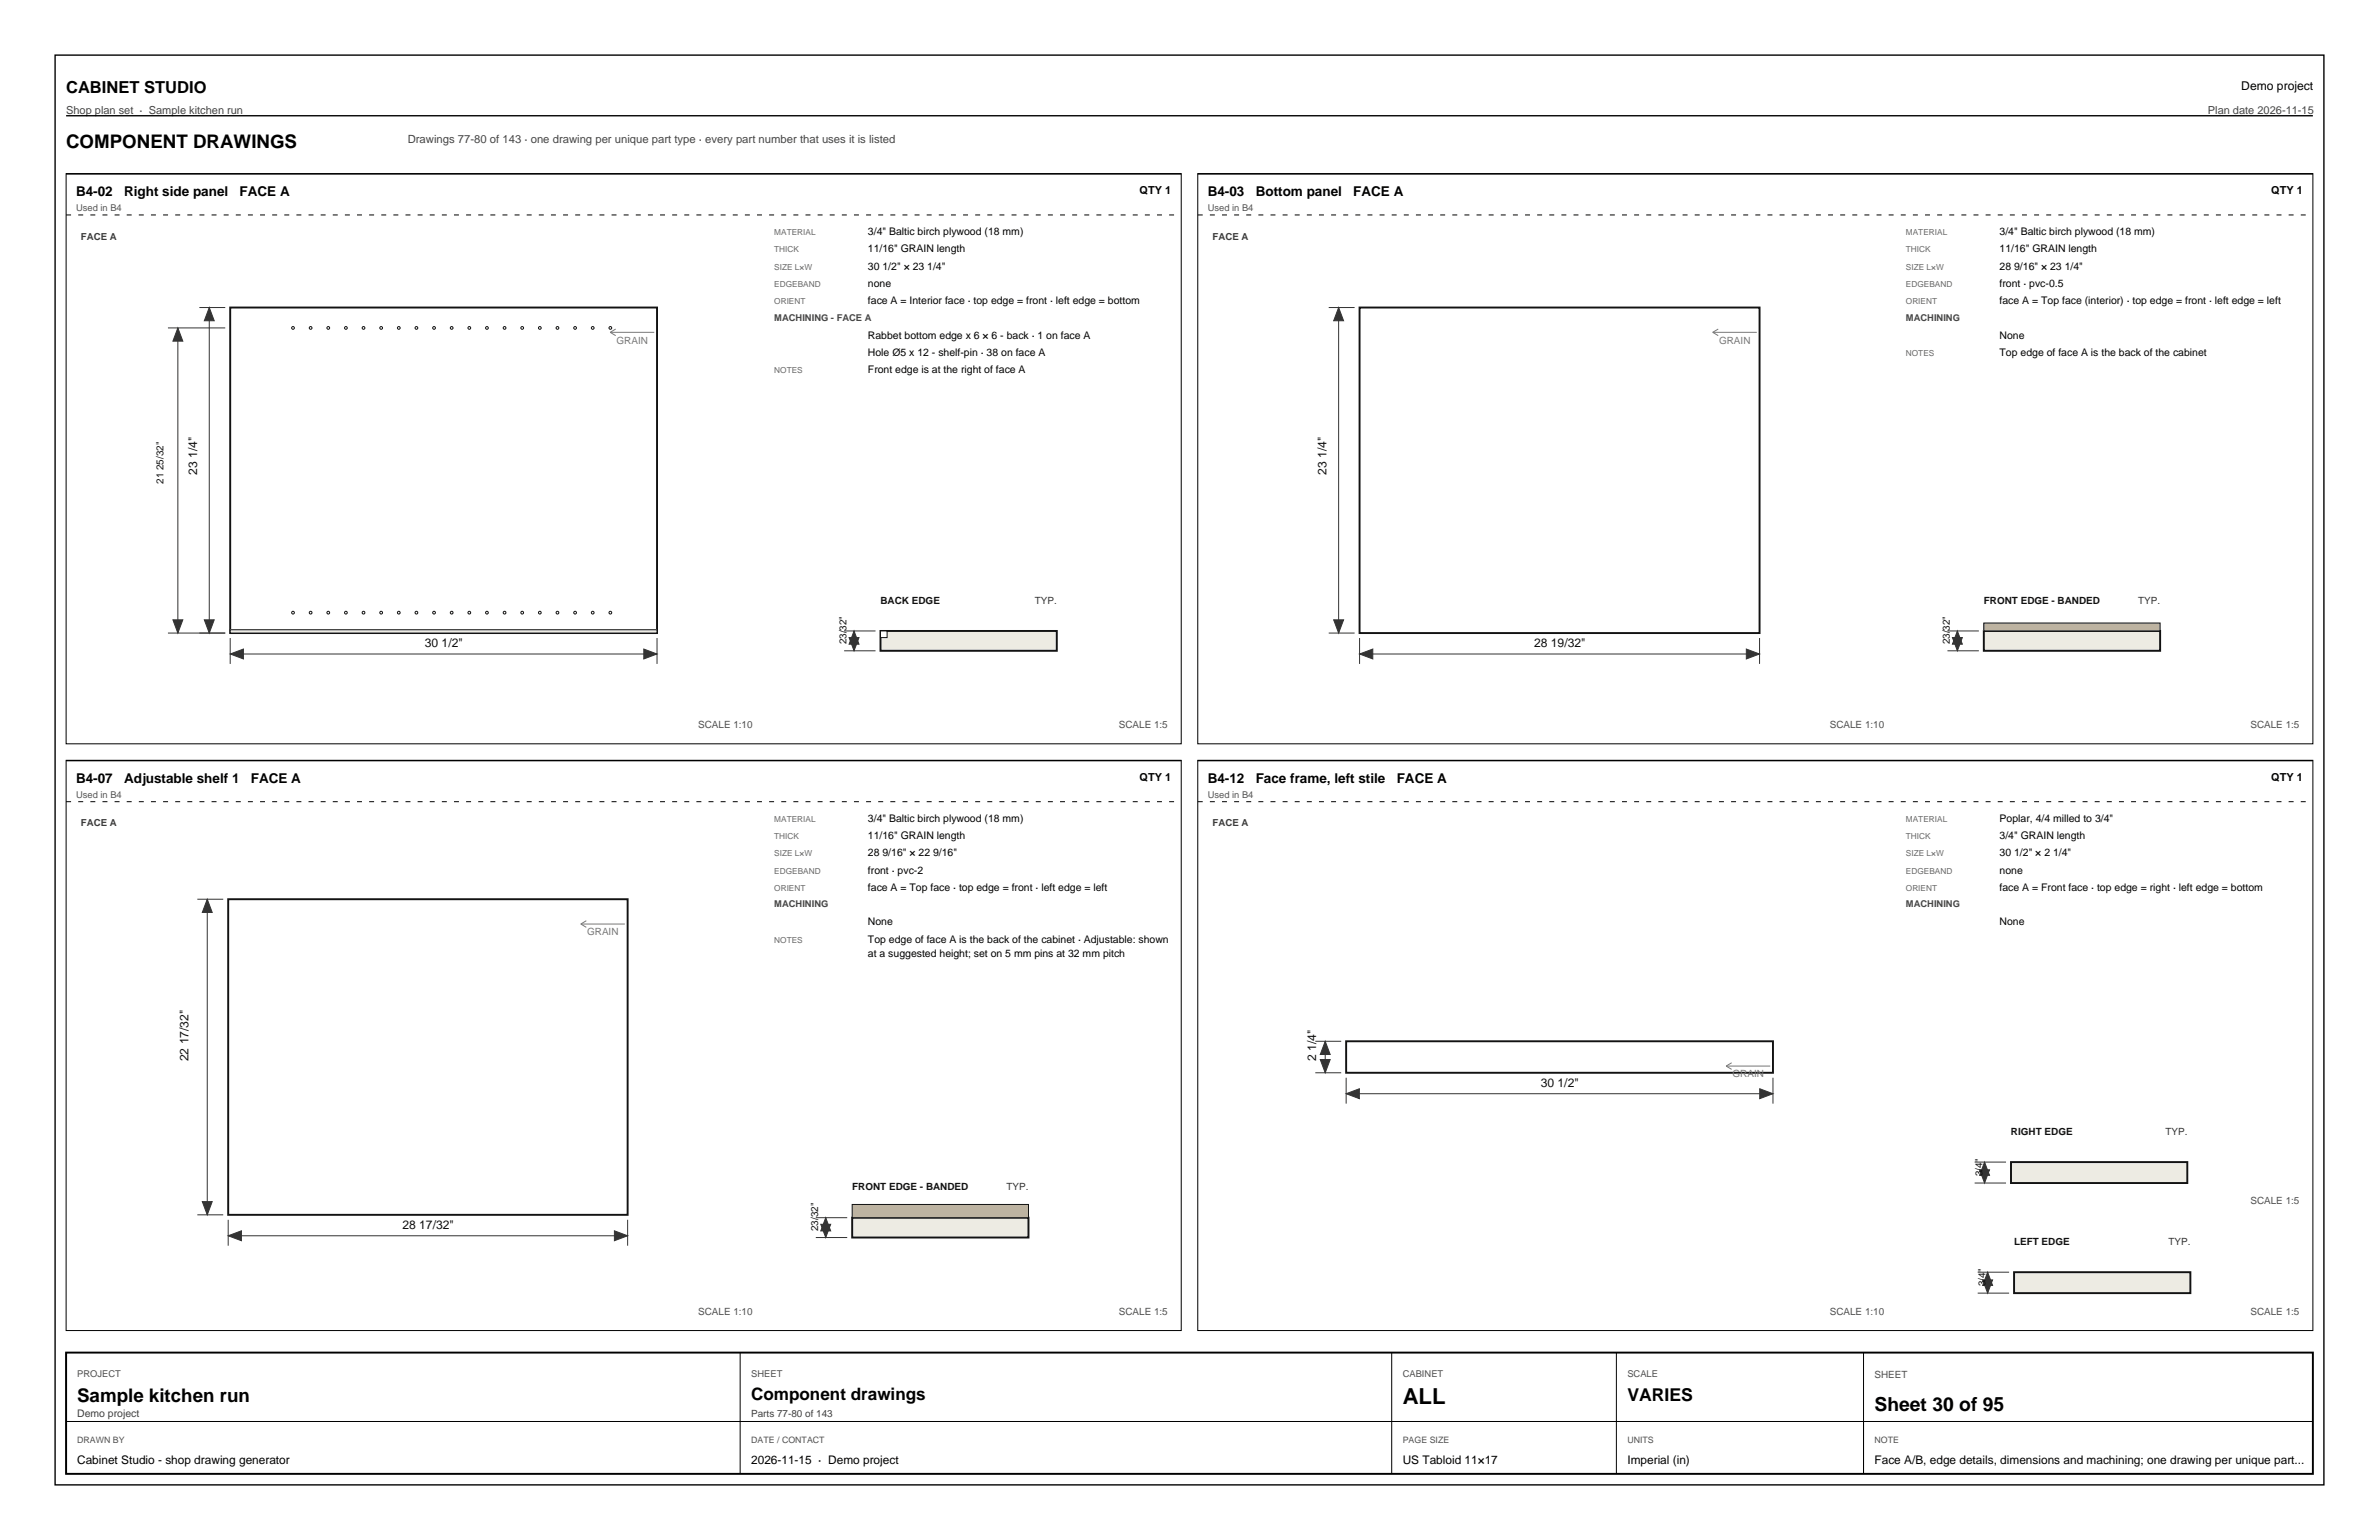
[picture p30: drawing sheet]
<svg xmlns="http://www.w3.org/2000/svg" width="432mm" height="279mm" viewBox="0 0 432 279" stroke-linecap="round" stroke-linejoin="round" font-family="sans-serif">
<defs><g id="words">
<text font-size="4" x="254.6" y="254.8">ALL</text>
<text font-size="3.5" x="340.2" y="256">Sheet 30 of 95</text>
<g font-size="3.4">
<text x="12" y="26.9">COMPONENT DRAWINGS</text>
<text x="14" y="254.3">Sample kitchen run</text>
</g>
<text font-size="3.2" x="295.4" y="254.1">VARIES</text>
<text font-size="3.1" x="136.3" y="254">Component drawings</text>
<text font-size="3" x="12" y="16.9">CABINET STUDIO</text>
<g font-size="2.5">
<text x="13.8" y="35.6">B4-02</text>
<text x="22.5" y="35.6">Right side panel</text>
<text x="43.5" y="35.6">FACE A</text>
<text x="219.2" y="35.6">B4-03</text>
<text x="227.9" y="35.6">Bottom panel</text>
<text x="245.6" y="35.6">FACE A</text>
<text x="13.8" y="142">B4-07</text>
<text x="22.5" y="142">Adjustable shelf 1</text>
<text x="45.5" y="142">FACE A</text>
<text x="219.2" y="142">B4-12</text>
<text x="227.9" y="142">Face frame, left stile</text>
<text x="253.5" y="142">FACE A</text>
</g>
<text font-size="2.2" x="406.8" y="16.3">Demo project</text>
<g font-size="2.2" fill="#111">
<text x="35.8" y="86.1" transform="rotate(-90 35.8 86.1)">23 1/4&quot;</text>
<text x="240.7" y="86.1" transform="rotate(-90 240.7 86.1)">23 1/4&quot;</text>
<text x="77.1" y="117.5">30 1/2&quot;</text>
<text x="278.4" y="117.5">28 19/32&quot;</text>
<text x="34.2" y="192.5" transform="rotate(-90 34.2 192.5)">22 17/32&quot;</text>
<text x="238.9" y="192.5" transform="rotate(-90 238.9 192.5)">2 1/4&quot;</text>
<text x="279.6" y="197.2">30 1/2&quot;</text>
<text x="73" y="223">28 17/32&quot;</text>
</g>
<text font-size="2.1" fill="#464646" x="74" y="25.9">Drawings 77-80 of 143 · one drawing per unique part type · every part number that uses it is listed</text>
<g font-size="2.1">
<text x="14" y="265.6">Cabinet Studio - shop drawing generator</text>
<text x="136.3" y="265.6">2026-11-15 · Demo project</text>
<text x="254.6" y="265.6">US Tabloid 11×17</text>
<text x="295.4" y="265.6">Imperial (in)</text>
<text x="340.2" y="265.6">Face A/B, edge details, dimensions and machining; one drawing per unique part...</text>
</g>
<g font-size="2" fill="#464646">
<text x="12" y="20.7">Shop plan set · Sample kitchen run</text>
<text x="400.7" y="20.7">Plan date 2026-11-15</text>
</g>
<g font-size="2">
<text x="206.8" y="35.2">QTY 1</text>
<text x="412.2" y="35.2">QTY 1</text>
<text x="206.8" y="141.6">QTY 1</text>
<text x="412.2" y="141.6">QTY 1</text>
</g>
<g font-size="1.9">
<text x="157.5" y="42.6">3/4&quot; Baltic birch plywood (18 mm)</text>
<text x="157.5" y="45.8">11/16&quot; GRAIN length</text>
<text x="362.9" y="42.6">3/4&quot; Baltic birch plywood (18 mm)</text>
<text x="362.9" y="45.8">11/16&quot; GRAIN length</text>
<text x="157.5" y="48.9">30 1/2&quot; × 23 1/4&quot;</text>
<text x="157.5" y="52.1">none</text>
<text x="362.9" y="48.9">28 9/16&quot; × 23 1/4&quot;</text>
<text x="362.9" y="52.1">front · pvc-0.5</text>
<text x="157.5" y="55.2">face A = Interior face · top edge = front · left edge = bottom</text>
<text x="362.9" y="55.2">face A = Top face (interior) · top edge = front · left edge = left</text>
<text x="157.5" y="61.4">Rabbet bottom edge x 6 × 6 - back · 1 on face A</text>
<text x="157.5" y="64.6">Hole Ø5 x 12 - shelf-pin · 38 on face A</text>
<text x="362.9" y="61.4">None</text>
<text x="362.9" y="64.6">Top edge of face A is the back of the cabinet</text>
<text x="157.5" y="67.7">Front edge is at the right of face A</text>
<text x="157.5" y="149.1">3/4&quot; Baltic birch plywood (18 mm)</text>
<text x="362.9" y="149.1">Poplar, 4/4 milled to 3/4&quot;</text>
<text x="157.5" y="152.2">11/16&quot; GRAIN length</text>
<text x="157.5" y="155.4">28 9/16&quot; × 22 9/16&quot;</text>
<text x="362.9" y="152.2">3/4&quot; GRAIN length</text>
<text x="362.9" y="155.4">30 1/2&quot; × 2 1/4&quot;</text>
<text x="157.5" y="158.5">front · pvc-2</text>
<text x="157.5" y="161.7">face A = Top face · top edge = front · left edge = left</text>
<text x="362.9" y="158.5">none</text>
<text x="362.9" y="161.7">face A = Front face · top edge = right · left edge = bottom</text>
<text x="157.5" y="167.9">None</text>
<text x="362.9" y="167.9">None</text>
<text x="157.5" y="171">Top edge of face A is the back of the cabinet · Adjustable: shown</text>
<text x="157.5" y="173.7">at a suggested height; set on 5 mm pins at 32 mm pitch</text>
</g>
<text font-size="1.9" fill="#404040" x="14" y="257.1">Demo project</text>
<g font-size="1.8" fill="#3c3c3c">
<text x="14.7" y="43.5">FACE A</text>
<text x="220.1" y="43.5">FACE A</text>
<text x="14.7" y="149.9">FACE A</text>
<text x="220.1" y="149.9">FACE A</text>
</g>
<g font-size="1.8" fill="#777">
<text x="111.9" y="62.3">GRAIN</text>
<text x="312" y="62.3">GRAIN</text>
<text x="106.6" y="169.7">GRAIN</text>
<text x="314.5" y="195.4">GRAIN</text>
</g>
<g font-size="1.8" fill="#111">
<text x="29.7" y="87.8" transform="rotate(-90 29.7 87.8)">21 25/32&quot;</text>
<text x="159.8" y="109.5">BACK EDGE</text>
<text x="360.1" y="109.5">FRONT EDGE - BANDED</text>
<text x="153.7" y="116.9" transform="rotate(-90 153.7 116.9)">23/32&quot;</text>
<text x="353.9" y="116.9" transform="rotate(-90 353.9 116.9)">23/32&quot;</text>
<text x="365" y="205.9">RIGHT EDGE</text>
<text x="154.7" y="216">FRONT EDGE - BANDED</text>
<text x="359.8" y="213.4" transform="rotate(-90 359.8 213.4)">3/4&quot;</text>
<text x="148.5" y="223.4" transform="rotate(-90 148.5 223.4)">23/32&quot;</text>
<text x="365.6" y="225.8">LEFT EDGE</text>
<text x="360.4" y="233.3" transform="rotate(-90 360.4 233.3)">3/4&quot;</text>
</g>
<g font-size="1.8" fill="#333">
<text x="187.8" y="109.5">TYP.</text>
<text x="388.1" y="109.5">TYP.</text>
<text x="393" y="205.9">TYP.</text>
<text x="182.7" y="216">TYP.</text>
<text x="393.6" y="225.8">TYP.</text>
</g>
<g font-size="1.8" fill="#505050">
<text x="126.7" y="132.1">SCALE 1:10</text>
<text x="203.1" y="132.1">SCALE 1:5</text>
<text x="332.1" y="132.1">SCALE 1:10</text>
<text x="408.5" y="132.1">SCALE 1:5</text>
<text x="408.5" y="218.5">SCALE 1:5</text>
<text x="126.7" y="238.5">SCALE 1:10</text>
<text x="203.1" y="238.5">SCALE 1:5</text>
<text x="332.1" y="238.5">SCALE 1:10</text>
<text x="408.5" y="238.5">SCALE 1:5</text>
<text x="340.2" y="249.9">SHEET</text>
</g>
<text font-size="1.8" fill="#404040" x="136.3" y="257">Parts 77-80 of 143</text>
<g font-size="1.7" fill="#555">
<text x="13.8" y="38.3">Used in B4</text>
<text x="219.2" y="38.3">Used in B4</text>
<text x="13.8" y="144.8">Used in B4</text>
<text x="219.2" y="144.8">Used in B4</text>
</g>
<g font-size="1.7" fill="#464646">
<text x="140.5" y="58.2">MACHINING - FACE A</text>
<text x="345.9" y="58.2">MACHINING</text>
<text x="140.5" y="164.6">MACHINING</text>
<text x="345.9" y="164.6">MACHINING</text>
</g>
<g font-size="1.7" fill="#505050">
<text x="14" y="249.8">PROJECT</text>
<text x="136.3" y="249.8">SHEET</text>
<text x="254.6" y="249.8">CABINET</text>
<text x="295.4" y="249.8">SCALE</text>
</g>
<g font-size="1.6" fill="#505050">
<text x="14" y="261.9">DRAWN BY</text>
<text x="136.3" y="261.9">DATE / CONTACT</text>
<text x="254.6" y="261.9">PAGE SIZE</text>
<text x="295.4" y="261.9">UNITS</text>
<text x="340.2" y="261.9">NOTE</text>
</g>
<g font-size="1.5" fill="#696969">
<text x="140.5" y="42.6">MATERIAL</text>
<text x="140.5" y="45.8">THICK</text>
<text x="345.9" y="42.6">MATERIAL</text>
<text x="345.9" y="45.8">THICK</text>
<text x="140.5" y="48.9">SIZE L×W</text>
<text x="140.5" y="52.1">EDGEBAND</text>
<text x="345.9" y="48.9">SIZE L×W</text>
<text x="345.9" y="52.1">EDGEBAND</text>
<text x="140.5" y="55.2">ORIENT</text>
<text x="345.9" y="55.2">ORIENT</text>
<text x="345.9" y="64.6">NOTES</text>
<text x="140.5" y="67.7">NOTES</text>
<text x="140.5" y="149.1">MATERIAL</text>
<text x="345.9" y="149.1">MATERIAL</text>
<text x="140.5" y="152.2">THICK</text>
<text x="140.5" y="155.4">SIZE L×W</text>
<text x="345.9" y="152.2">THICK</text>
<text x="345.9" y="155.4">SIZE L×W</text>
<text x="140.5" y="158.5">EDGEBAND</text>
<text x="140.5" y="161.7">ORIENT</text>
<text x="345.9" y="158.5">EDGEBAND</text>
<text x="345.9" y="161.7">ORIENT</text>
<text x="140.5" y="171">NOTES</text>
</g>
</g></defs>
<path d="M10 10h411.8v259.4h-411.8zM12 21h407.8M12 31.5h202.4" fill="none" stroke="#000" stroke-width=".25"/>
<path d="M12 31.5h202.4v103.4h-202.4z" fill="none" stroke="#000" stroke-width=".18"/>
<path d="M12 39h202.4" fill="none" stroke="#000" stroke-width=".18" stroke-dasharray=".9 1.3" stroke-linecap="butt"/>
<path d="M41.8 55.8h77.5v59.1h-77.5z" fill="none" stroke="#121212" stroke-width=".35"/>
<path d="M41.8 114.3h77.5v.6h-77.5z" fill="#edebe3"/>
<g fill="none" stroke="#121212" stroke-width=".18">
<path d="M41.8 114.3h77.5v.6h-77.5z"/>
<circle cx="53.2" cy="59.5" r=".25"/>
<circle cx="56.4" cy="59.5" r=".25"/>
<circle cx="59.6" cy="59.5" r=".25"/>
<circle cx="62.8" cy="59.5" r=".25"/>
<circle cx="66" cy="59.5" r=".25"/>
<circle cx="69.2" cy="59.5" r=".25"/>
<circle cx="72.4" cy="59.5" r=".25"/>
<circle cx="75.6" cy="59.5" r=".25"/>
<circle cx="78.8" cy="59.5" r=".25"/>
<circle cx="82" cy="59.5" r=".25"/>
<circle cx="85.2" cy="59.5" r=".25"/>
<circle cx="88.4" cy="59.5" r=".25"/>
<circle cx="91.6" cy="59.5" r=".25"/>
<circle cx="94.8" cy="59.5" r=".25"/>
<circle cx="98" cy="59.5" r=".25"/>
<circle cx="101.2" cy="59.5" r=".25"/>
<circle cx="104.4" cy="59.5" r=".25"/>
<circle cx="107.6" cy="59.5" r=".25"/>
<circle cx="110.8" cy="59.5" r=".25"/>
<circle cx="53.2" cy="111.2" r=".25"/>
<circle cx="56.4" cy="111.2" r=".25"/>
<circle cx="59.6" cy="111.2" r=".25"/>
<circle cx="62.8" cy="111.2" r=".25"/>
<circle cx="66" cy="111.2" r=".25"/>
<circle cx="69.2" cy="111.2" r=".25"/>
<circle cx="72.4" cy="111.2" r=".25"/>
<circle cx="75.6" cy="111.2" r=".25"/>
<circle cx="78.8" cy="111.2" r=".25"/>
<circle cx="82" cy="111.2" r=".25"/>
<circle cx="85.2" cy="111.2" r=".25"/>
<circle cx="88.4" cy="111.2" r=".25"/>
<circle cx="91.6" cy="111.2" r=".25"/>
<circle cx="94.8" cy="111.2" r=".25"/>
<circle cx="98" cy="111.2" r=".25"/>
<circle cx="101.2" cy="111.2" r=".25"/>
<circle cx="104.4" cy="111.2" r=".25"/>
<circle cx="107.6" cy="111.2" r=".25"/>
<circle cx="110.8" cy="111.2" r=".25"/>
</g>
<path d="M111.8 59.7l-1 .6M110.8 60.3h8M110.8 60.3l1 .6" fill="none" stroke="#787878" stroke-width=".18"/>
<path d="M41.8 115.8v4.7M41.8 118.7h77.5M119.3 115.8v4.7" fill="none" stroke="#333" stroke-width=".18"/>
<path d="M41.8 118.7l2.4-.9v1.8z" fill="#333"/>
<path d="M41.8 118.7l2.4-.9v1.8z" fill="none" stroke="#333" stroke-width=".18"/>
<path d="M116.9 117.8l2.4 .9-2.4 .9z" fill="#333"/>
<path d="M36.2 55.8h4.7M38 55.8v59.1M36.2 114.9h4.7M116.9 117.8l2.4 .9-2.4 .9z" fill="none" stroke="#333" stroke-width=".18"/>
<path d="M37.1 112.5h1.8l-.9 2.4z" fill="#333"/>
<path d="M37.1 112.5h1.8l-.9 2.4z" fill="none" stroke="#333" stroke-width=".18"/>
<path d="M38 55.8l.9 2.4h-1.8z" fill="#333"/>
<path d="M30.5 59.5h10.4M32.3 59.5v55.4M38 55.8l.9 2.4h-1.8zM30.5 114.9h10.4" fill="none" stroke="#333" stroke-width=".18"/>
<path d="M32.3 59.5l.9 2.4h-1.8z" fill="#333"/>
<path d="M32.3 59.5l.9 2.4h-1.8z" fill="none" stroke="#333" stroke-width=".18"/>
<path d="M31.4 112.5h1.8l-.9 2.4z" fill="#333"/>
<path d="M31.4 112.5h1.8l-.9 2.4z" fill="none" stroke="#333" stroke-width=".18"/>
<path d="M159.8 114.5h32v3.6h-32z" fill="#edebe3"/>
<path d="M159.8 114.5h32v3.6h-32z" fill="none" stroke="#121212" stroke-width=".35"/>
<path d="M159.8 114.5h1.2v1.2h-1.2z" fill="#fff"/>
<path d="M159.8 114.5h1.2v1.2h-1.2z" fill="none" stroke="#121212" stroke-width=".18"/>
<path d="M153.2 118.1h5.7M153.2 114.5h5.7M155 114.5v3.6" fill="none" stroke="#333" stroke-width=".18"/>
<path d="M154.1 115.7h1.8l-.9 2.4z" fill="#333"/>
<path d="M154.1 115.7h1.8l-.9 2.4z" fill="none" stroke="#333" stroke-width=".18"/>
<path d="M155 114.5l.9 2.4h-1.8z" fill="#333"/>
<path d="M155 114.5l.9 2.4h-1.8zM246.8 115.8v4.7M246.8 118.7h72.6M319.4 115.8v4.7" fill="none" stroke="#333" stroke-width=".18"/>
<path d="M217.4 31.5h202.4v103.4h-202.4z" fill="none" stroke="#000" stroke-width=".18"/>
<path d="M217.4 31.5h202.4" fill="none" stroke="#000" stroke-width=".25"/>
<path d="M217.4 39h202.4" fill="none" stroke="#000" stroke-width=".18" stroke-dasharray=".9 1.3" stroke-linecap="butt"/>
<path d="M246.8 55.8h72.6v59.1h-72.6z" fill="none" stroke="#121212" stroke-width=".35"/>
<path d="M311.9 59.7l-1 .6M310.9 60.3h8M310.9 60.3l1 .6" fill="none" stroke="#787878" stroke-width=".18"/>
<path d="M246.8 118.7l2.4-.9v1.8z" fill="#333"/>
<path d="M246.8 118.7l2.4-.9v1.8z" fill="none" stroke="#333" stroke-width=".18"/>
<path d="M317 117.8l2.4 .9-2.4 .9z" fill="#333"/>
<path d="M241.2 55.8h4.7M243 55.8v59.1M241.2 114.9h4.7M317 117.8l2.4 .9-2.4 .9z" fill="none" stroke="#333" stroke-width=".18"/>
<path d="M242.1 112.5h1.8l-.9 2.4z" fill="#333"/>
<path d="M242.1 112.5h1.8l-.9 2.4z" fill="none" stroke="#333" stroke-width=".18"/>
<path d="M243 55.8l.9 2.4h-1.8z" fill="#333"/>
<path d="M243 55.8l.9 2.4h-1.8z" fill="none" stroke="#333" stroke-width=".18"/>
<path d="M360.1 114.5h32v3.6h-32z" fill="#edebe3"/>
<path d="M360.1 114.5h32v3.6h-32z" fill="none" stroke="#121212" stroke-width=".35"/>
<path d="M360.1 113h32v1.5h-32z" fill="#bdb3a1"/>
<path d="M360.1 113h32v1.5h-32z" fill="none" stroke="#121212" stroke-width=".18"/>
<path d="M353.5 118.1h5.7M353.5 114.5h5.7M355.3 114.5v3.6" fill="none" stroke="#333" stroke-width=".18"/>
<path d="M354.4 115.7h1.8l-.9 2.4z" fill="#333"/>
<path d="M354.4 115.7h1.8l-.9 2.4z" fill="none" stroke="#333" stroke-width=".18"/>
<path d="M355.3 114.5l.9 2.4h-1.8z" fill="#333"/>
<path d="M355.3 114.5l.9 2.4h-1.8zM41.4 221.3v4.7M41.4 224.2h72.5M113.9 221.3v4.7" fill="none" stroke="#333" stroke-width=".18"/>
<path d="M12 137.9h202.4v103.5h-202.4z" fill="none" stroke="#000" stroke-width=".18"/>
<path d="M12 138h202.4" fill="none" stroke="#000" stroke-width=".25"/>
<path d="M12 145.5h202.4" fill="none" stroke="#000" stroke-width=".18" stroke-dasharray=".9 1.3" stroke-linecap="butt"/>
<path d="M41.4 163.1h72.5v57.3h-72.5z" fill="none" stroke="#121212" stroke-width=".35"/>
<path d="M105.4 167.6h8M105.4 167.6l1 .6M106.4 167l-1 .6" fill="none" stroke="#787878" stroke-width=".18"/>
<path d="M41.4 224.2l2.4-.9v1.8z" fill="#333"/>
<path d="M41.4 224.2l2.4-.9v1.8z" fill="none" stroke="#333" stroke-width=".18"/>
<path d="M111.5 223.3l2.4 .9-2.4 .9z" fill="#333"/>
<path d="M35.8 163.1h4.7M37.6 163.1v57.3M35.8 220.4h4.7M111.5 223.3l2.4 .9-2.4 .9z" fill="none" stroke="#333" stroke-width=".18"/>
<path d="M36.7 218h1.8l-.9 2.4z" fill="#333"/>
<path d="M36.7 218h1.8l-.9 2.4z" fill="none" stroke="#333" stroke-width=".18"/>
<path d="M37.6 163.1l.9 2.4h-1.8z" fill="#333"/>
<path d="M37.6 163.1l.9 2.4h-1.8z" fill="none" stroke="#333" stroke-width=".18"/>
<path d="M154.7 220.9h32v3.6h-32z" fill="#edebe3"/>
<path d="M154.7 220.9h32v3.6h-32z" fill="none" stroke="#121212" stroke-width=".35"/>
<path d="M154.7 218.5h32v2.4h-32z" fill="#bdb3a1"/>
<path d="M154.7 218.5h32v2.4h-32z" fill="none" stroke="#121212" stroke-width=".18"/>
<path d="M148.1 224.5h5.7M148.1 220.9h5.7M149.9 220.9v3.6" fill="none" stroke="#333" stroke-width=".18"/>
<path d="M149 222.1h1.8l-.9 2.4z" fill="#333"/>
<path d="M149 222.1h1.8l-.9 2.4z" fill="none" stroke="#333" stroke-width=".18"/>
<path d="M149.9 220.9l.9 2.4h-1.8z" fill="#333"/>
<path d="M244.3 195.5v4.7M244.3 198.4h77.5M321.8 195.5v4.7M149.9 220.9l.9 2.4h-1.8z" fill="none" stroke="#333" stroke-width=".18"/>
<path d="M217.4 137.9h202.4v103.5h-202.4z" fill="none" stroke="#000" stroke-width=".18"/>
<path d="M217.4 138h202.4" fill="none" stroke="#000" stroke-width=".25"/>
<path d="M217.4 145.5h202.4" fill="none" stroke="#000" stroke-width=".18" stroke-dasharray=".9 1.3" stroke-linecap="butt"/>
<path d="M244.3 188.9h77.5v5.7h-77.5z" fill="none" stroke="#121212" stroke-width=".35"/>
<path d="M313.3 193.4h8M313.3 193.4l1 .6M314.3 192.8l-1 .6" fill="none" stroke="#787878" stroke-width=".18"/>
<path d="M244.3 198.4l2.4-.9v1.8z" fill="#333"/>
<path d="M244.3 198.4l2.4-.9v1.8z" fill="none" stroke="#333" stroke-width=".18"/>
<path d="M319.4 197.5l2.4 .9-2.4 .9z" fill="#333"/>
<path d="M238.7 194.6h4.7M238.7 188.9h4.7M240.5 188.9v5.7M319.4 197.5l2.4 .9-2.4 .9z" fill="none" stroke="#333" stroke-width=".18"/>
<path d="M239.6 192.2h1.8l-.9 2.4z" fill="#333"/>
<path d="M239.6 192.2h1.8l-.9 2.4z" fill="none" stroke="#333" stroke-width=".18"/>
<path d="M240.5 188.9l.9 2.4h-1.8z" fill="#333"/>
<path d="M240.5 188.9l.9 2.4h-1.8z" fill="none" stroke="#333" stroke-width=".18"/>
<path d="M365 210.8h32v3.8h-32z" fill="#edebe3"/>
<path d="M365 210.8h32v3.8h-32z" fill="none" stroke="#121212" stroke-width=".35"/>
<path d="M358.4 214.6h5.7M358.4 210.8h5.7M360.2 210.8v3.8" fill="none" stroke="#333" stroke-width=".18"/>
<path d="M359.3 212.2h1.8l-.9 2.4z" fill="#333"/>
<path d="M359.3 212.2h1.8l-.9 2.4z" fill="none" stroke="#333" stroke-width=".18"/>
<path d="M360.2 210.8l.9 2.4h-1.8z" fill="#333"/>
<path d="M360.2 210.8l.9 2.4h-1.8z" fill="none" stroke="#333" stroke-width=".18"/>
<path d="M365.6 230.8h32v3.8h-32z" fill="#edebe3"/>
<path d="M365.6 230.8h32v3.8h-32z" fill="none" stroke="#121212" stroke-width=".35"/>
<path d="M359 234.6h5.7M359 230.8h5.7M360.8 230.8v3.8" fill="none" stroke="#333" stroke-width=".18"/>
<path d="M359.9 232.2h1.8l-.9 2.4z" fill="#333"/>
<path d="M359.9 232.2h1.8l-.9 2.4z" fill="none" stroke="#333" stroke-width=".18"/>
<path d="M360.8 230.8l.9 2.4h-1.8z" fill="#333"/>
<path d="M360.8 230.8l.9 2.4h-1.8z" fill="none" stroke="#333" stroke-width=".18"/>
<path d="M12 245.4h407.8v22h-407.8z" fill="none" stroke="#000" stroke-width=".35"/>
<path d="M12 245.4v22M12 257.9h407.8M134.3 245.4v22M252.6 245.4v22M293.4 245.4v22M338.2 245.4v22" fill="none" stroke="#000" stroke-width=".18"/>
<use href="#words"/>
</svg>
